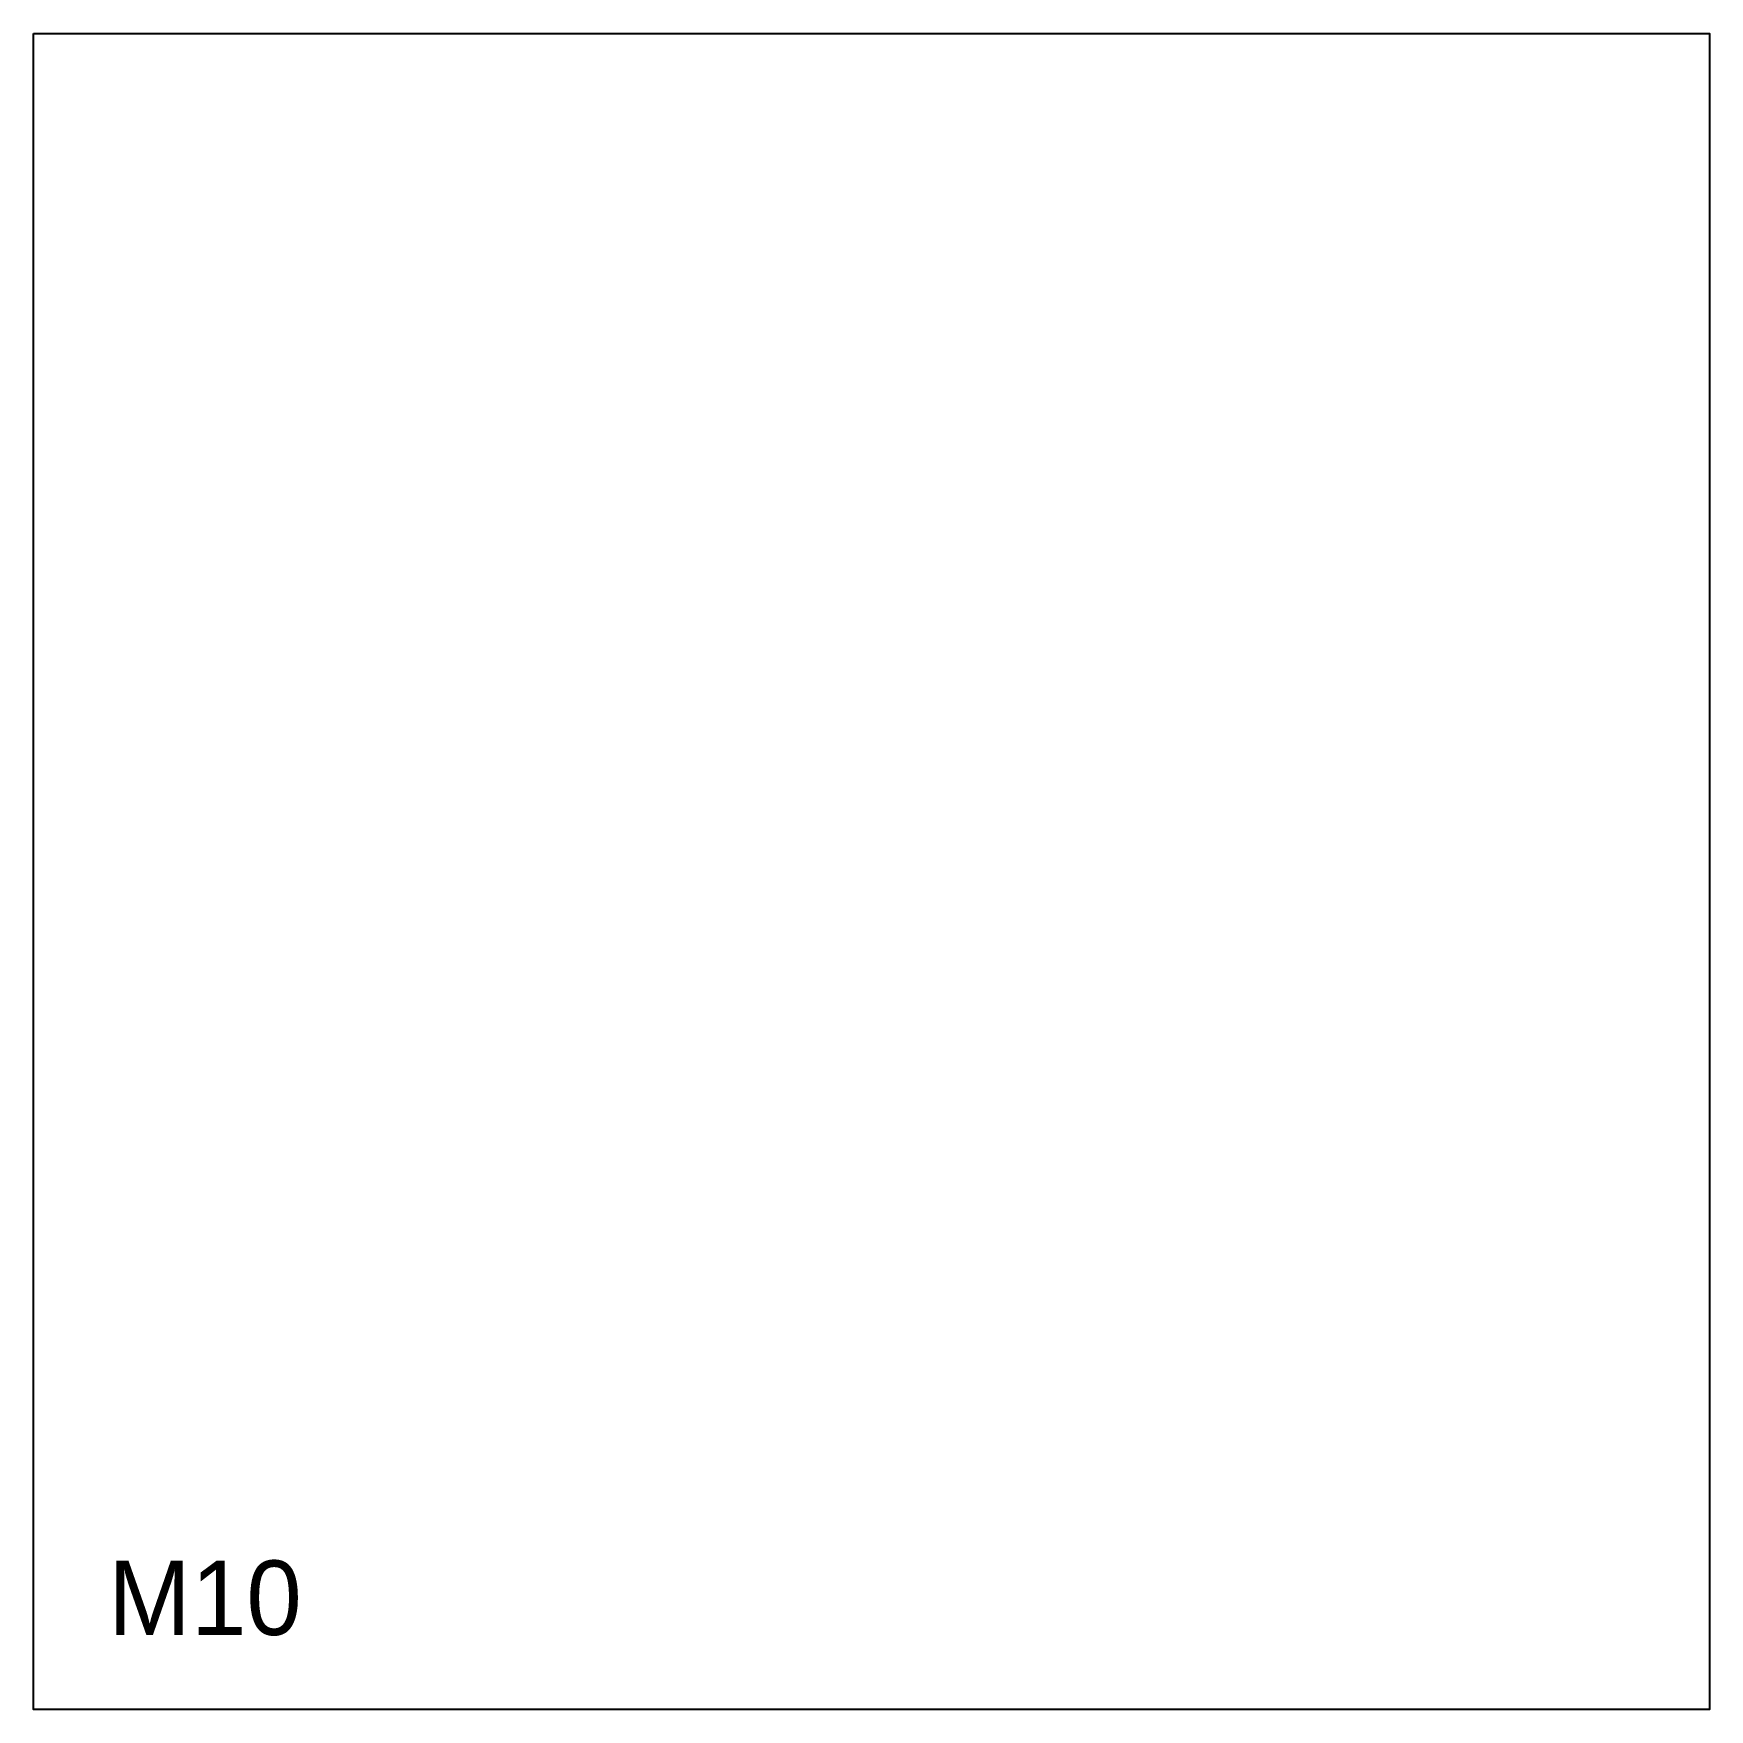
# Model space of a CAD drawing. Header units: millimetres. Extents: x 0 to 900, y 0 to 900.
import ezdxf

# ---------------------------------------------------------------- set-up
doc = ezdxf.new("R2010")
doc.units = ezdxf.units.MM
doc.layers.add('CUT', color=1, linetype='Continuous')
doc.layers.add('ID', color=3, linetype='Continuous')

msp = doc.modelspace()

# ---------------------------------------------------------------- linework, layer by layer
at = {"layer": 'CUT'}
msp.add_lwpolyline([(0, 900), (900, 900), (900, 0), (0, 0), (0, 900)], close=True, dxfattribs=at)

# ---------------------------------------------------------------- texts
at = {"layer": 'ID'}
msp.add_text('M10', height=40, dxfattribs=at).set_placement((40, 40))

doc.saveas('drawing.dxf')
